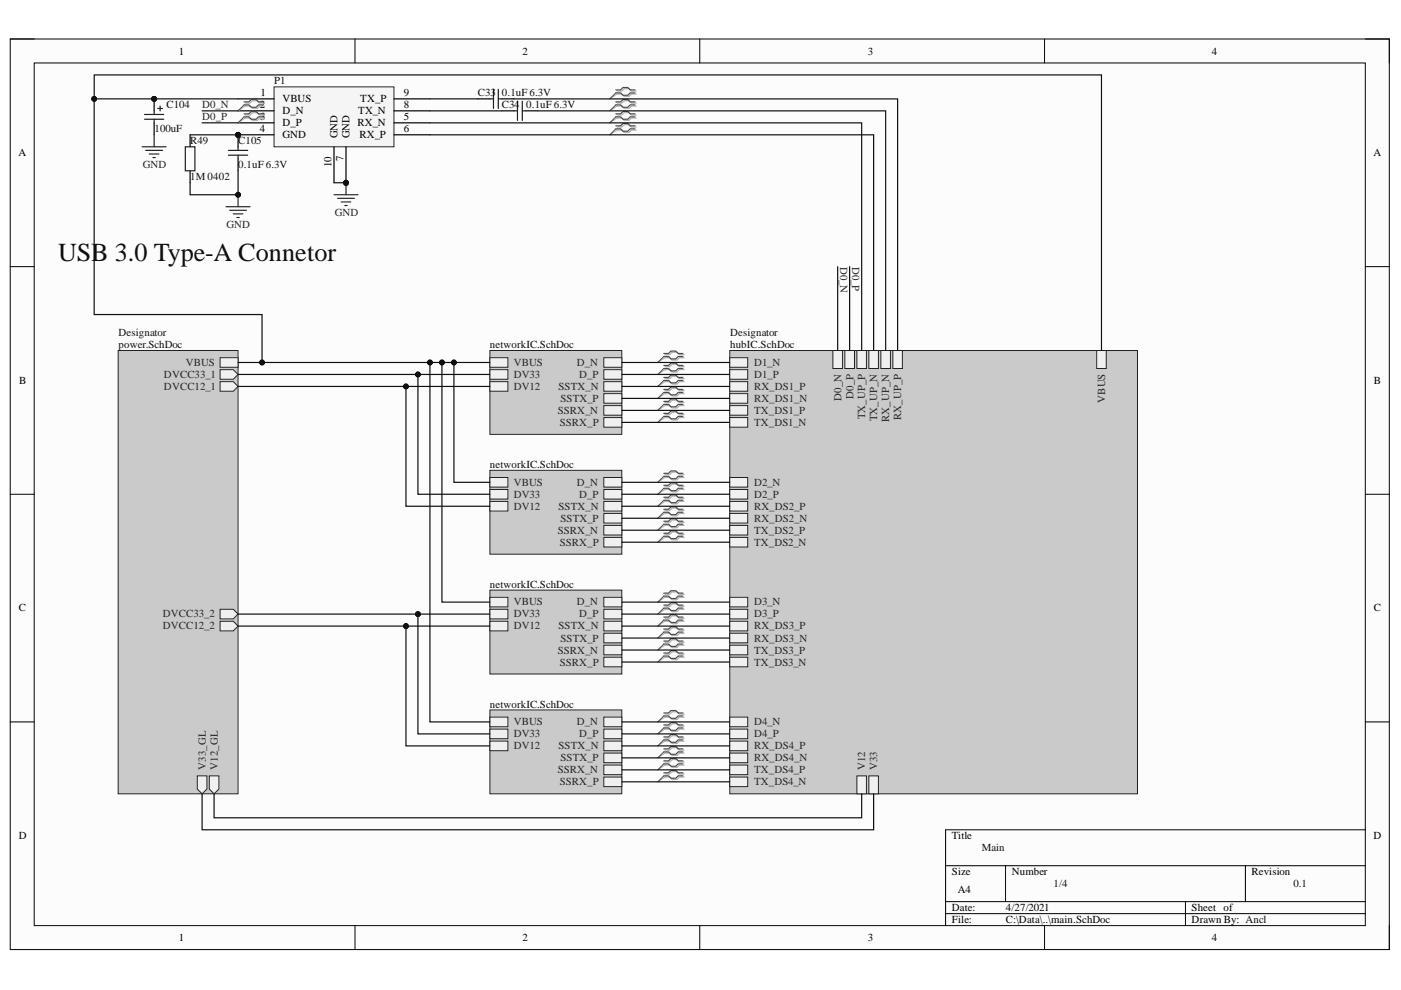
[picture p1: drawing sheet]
<svg xmlns="http://www.w3.org/2000/svg" width="297mm" height="210mm" viewBox="0 0 297 210" stroke-linecap="round" stroke-linejoin="round" font-family="sans-serif">
<defs><g id="words">
<text font-size="5.5" fill="#0e0e0e" x="12.3" y="55.3">USB 3.0 Type-A Connetor</text>
<g font-size="2.3">
<text x="37.9" y="11.6">1</text>
<text x="110.8" y="11.6">2</text>
<text x="184" y="11.6">3</text>
<text x="257" y="11.6">4</text>
<text x="55.1" y="23">2</text>
<text x="55.2" y="20.5">1</text>
<text x="59.9" y="21.7">VBUS</text>
<text x="76.4" y="21.7">TX_P</text>
<text x="85.6" y="23">8</text>
<text x="85.6" y="20.5">9</text>
<text x="55.1" y="28.1">4</text>
<text x="55.1" y="25.5">3</text>
<text x="59.9" y="24.3">D_N</text>
<text x="59.9" y="26.8">D_P</text>
<text x="59.9" y="29.3">GND</text>
<text x="71.6" y="29.3" transform="rotate(-90 71.6 29.3)">GND</text>
<text x="74.1" y="29.3" transform="rotate(-90 74.1 29.3)">GND</text>
<text x="75.8" y="26.8">RX_N</text>
<text x="76" y="24.3">TX_N</text>
<text x="76.2" y="29.3">RX_P</text>
<text x="85.6" y="25.5">5</text>
<text x="85.6" y="28.1">6</text>
<text x="3.9" y="33.1">A</text>
<text x="70.3" y="35.4" transform="rotate(-90 70.3 35.4)">10</text>
<text x="72.8" y="34.2" transform="rotate(-90 72.8 34.2)">7</text>
<text x="291.2" y="33.1">A</text>
<text x="4.1" y="81.4">B</text>
<text x="291.3" y="81.4">B</text>
<text x="4" y="129.6">C</text>
<text x="291.3" y="129.6">C</text>
<text x="4" y="177.9">D</text>
<text x="201.8" y="177.9">Title</text>
<text x="291.2" y="177.9">D</text>
<text x="201.8" y="185.6">Size</text>
<text x="214.5" y="185.6">Number</text>
<text x="265.3" y="185.6">Revision</text>
<text x="203.1" y="189.4">A4</text>
<text x="201.8" y="193.2">Date:</text>
<text x="201.8" y="195.7">File:</text>
<text x="213.2" y="193.2">4/27/2021</text>
<text x="213.2" y="195.7">C:\Data\..\main.SchDoc</text>
<text x="252.7" y="193.2">Sheet of</text>
<text x="252.7" y="195.7">Drawn By: Ancl</text>
<text x="37.9" y="199.5">1</text>
<text x="110.8" y="199.5">2</text>
<text x="184" y="199.5">3</text>
<text x="257" y="199.5">4</text>
</g>
<g font-size="2.3" fill="#0e0e0e">
<text x="58.1" y="17.9">P1</text>
<text x="35.3" y="23">C104</text>
<text x="101.3" y="20.5">C33</text>
<text x="106.4" y="20.5">0.1uF 6.3V</text>
<text x="106.4" y="23">C34</text>
<text x="111.6" y="23">0.1uF 6.3V</text>
<text x="32.7" y="28.1">100uF</text>
<text x="40.3" y="30.6">R49</text>
<text x="50.5" y="30.6">C105</text>
<text x="50.5" y="35.7">0.1uF 6.3V</text>
<text x="40.3" y="38.2">1M 0402</text>
<text x="25.1" y="71.2">Designator</text>
<text x="154.8" y="71.2">Designator</text>
<text x="25.1" y="73.8">power.SchDoc</text>
<text x="103.9" y="73.8">networkIC.SchDoc</text>
<text x="154.8" y="73.8">hubIC.SchDoc</text>
<text x="103.9" y="99.2">networkIC.SchDoc</text>
<text x="103.9" y="124.6">networkIC.SchDoc</text>
<text x="103.9" y="150">networkIC.SchDoc</text>
<text x="208.2" y="180.5">Main</text>
<text x="223.4" y="188.1">1/4</text>
<text x="274.2" y="188.1">0.1</text>
</g>
<g font-size="2.3" fill="#262626">
<text x="42.9" y="23">D0_N</text>
<text x="42.9" y="25.5">D0_P</text>
<text x="30.3" y="35.7">GND</text>
<text x="71" y="45.8">GND</text>
<text x="48" y="48.3">GND</text>
<text x="178.1" y="56.5" transform="rotate(90 178.1 56.5)">D0_N</text>
<text x="180.7" y="56.5" transform="rotate(90 180.7 56.5)">D0_P</text>
<text x="39.4" y="77.6">VBUS</text>
<text x="108.9" y="77.6">VBUS</text>
<text x="122.3" y="77.6">D_N</text>
<text x="159.9" y="77.6">D1_N</text>
<text x="34.8" y="82.7">DVCC12_1</text>
<text x="34.8" y="80.1">DVCC33_1</text>
<text x="108.9" y="80.1">DV33</text>
<text x="108.9" y="82.7">DV12</text>
<text x="118.4" y="82.7">SSTX_N</text>
<text x="122.8" y="80.1">D_P</text>
<text x="159.9" y="80.1">D1_P</text>
<text x="159.9" y="82.7">RX_DS1_P</text>
<text x="118.2" y="87.7">SSRX_N</text>
<text x="118.8" y="85.2">SSTX_P</text>
<text x="159.9" y="87.7">TX_DS1_P</text>
<text x="159.9" y="85.2">RX_DS1_N</text>
<text x="178.4" y="84.9" transform="rotate(-90 178.4 84.9)">D0_N</text>
<text x="180.9" y="84.5" transform="rotate(-90 180.9 84.5)">D0_P</text>
<text x="183.5" y="88.9" transform="rotate(-90 183.5 88.9)">TX_UP_P</text>
<text x="186" y="89.3" transform="rotate(-90 186 89.3)">TX_UP_N</text>
<text x="188.5" y="89.4" transform="rotate(-90 188.5 89.4)">RX_UP_N</text>
<text x="191.1" y="89" transform="rotate(-90 191.1 89)">RX_UP_P</text>
<text x="234.3" y="85.4" transform="rotate(-90 234.3 85.4)">VBUS</text>
<text x="118.7" y="90.3">SSRX_P</text>
<text x="159.9" y="90.3">TX_DS1_N</text>
<text x="108.9" y="103">VBUS</text>
<text x="108.9" y="105.6">DV33</text>
<text x="122.3" y="103">D_N</text>
<text x="122.8" y="105.6">D_P</text>
<text x="159.9" y="103">D2_N</text>
<text x="159.9" y="105.6">D2_P</text>
<text x="108.9" y="108.1">DV12</text>
<text x="118.2" y="113.2">SSRX_N</text>
<text x="118.4" y="108.1">SSTX_N</text>
<text x="118.8" y="110.6">SSTX_P</text>
<text x="159.9" y="113.2">TX_DS2_P</text>
<text x="159.9" y="110.6">RX_DS2_N</text>
<text x="159.9" y="108.1">RX_DS2_P</text>
<text x="118.7" y="115.7">SSRX_P</text>
<text x="159.9" y="115.7">TX_DS2_N</text>
<text x="34.5" y="130.9">DVCC33_2</text>
<text x="108.9" y="128.4">VBUS</text>
<text x="108.9" y="130.9">DV33</text>
<text x="122.3" y="128.4">D_N</text>
<text x="122.8" y="130.9">D_P</text>
<text x="159.9" y="128.4">D3_N</text>
<text x="159.9" y="130.9">D3_P</text>
<text x="34.5" y="133.4">DVCC12_2</text>
<text x="108.9" y="133.4">DV12</text>
<text x="118.4" y="133.4">SSTX_N</text>
<text x="118.8" y="136.1">SSTX_P</text>
<text x="159.9" y="136.1">RX_DS3_N</text>
<text x="159.9" y="133.4">RX_DS3_P</text>
<text x="118.2" y="138.6">SSRX_N</text>
<text x="118.7" y="141.1">SSRX_P</text>
<text x="159.9" y="141.1">TX_DS3_N</text>
<text x="159.9" y="138.6">TX_DS3_P</text>
<text x="108.9" y="153.8">VBUS</text>
<text x="122.3" y="153.8">D_N</text>
<text x="159.9" y="153.8">D4_N</text>
<text x="108.9" y="156.4">DV33</text>
<text x="108.9" y="158.9">DV12</text>
<text x="118.4" y="158.9">SSTX_N</text>
<text x="118.8" y="161.4">SSTX_P</text>
<text x="122.8" y="156.4">D_P</text>
<text x="159.9" y="156.4">D4_P</text>
<text x="159.9" y="161.4">RX_DS4_N</text>
<text x="159.9" y="158.9">RX_DS4_P</text>
<text x="43.6" y="163.2" transform="rotate(-90 43.6 163.2)">V33_GL</text>
<text x="46.2" y="163.2" transform="rotate(-90 46.2 163.2)">V12_GL</text>
<text x="118.2" y="164">SSRX_N</text>
<text x="118.7" y="166.5">SSRX_P</text>
<text x="159.9" y="166.5">TX_DS4_N</text>
<text x="159.9" y="164">TX_DS4_P</text>
<text x="183.5" y="163.2" transform="rotate(-90 183.5 163.2)">V12</text>
<text x="186" y="163.2" transform="rotate(-90 186 163.2)">V33</text>
</g>
</g></defs>
<path d="M2.2 8.3h292.4v193h-292.4z" fill-rule="evenodd" fill="#fcfcfc"/>
<path d="M2.2 8.3h292.4v193h-292.4z" fill="none" stroke="#000" stroke-width=".21"/>
<path d="M7.3 13.4h282.2v182.9h-282.2z" fill-rule="evenodd" fill="#fcfcfc"/>
<g fill="none" stroke="#000" stroke-width=".21">
<path d="M2.2 8.3h5.1M7.3 13.4h282.2v182.9h-282.2zM75.3 8.3v5M148.4 8.3v5M221.5 8.3v5.1M289.5 8.3h5.1v5.1M2.2 56.5h5.1M289.5 56.5h5.1M2.2 104.8h5.1M289.5 104.8h5.1M2.2 153.1h5.1M289.5 153.1h5.1"/>
<path d="M289.5 175.9h-89v20.4M75.3 196.3v5M148.4 196.3v5M200.5 183.6h89M200.5 191.2h89M200.5 193.7h89M213.2 183.6v7.6M221.5 196.3v5M251.3 191.2v5.1M264 183.6v7.6M294.6 196.3v5"/>
</g>
<path d="M154.7 74.3h86.5v94h-86.5z" fill-rule="evenodd" fill="#cacaca"/>
<path d="M154.7 74.3h86.5v94h-86.5z" fill="none" stroke="#262626" stroke-width=".21"/>
<path d="M181.7 164.5h2v3.8h-2z" fill-rule="evenodd" fill="#f0f0f0"/>
<path d="M181.7 164.5h2v3.8h-2z" fill="none" stroke="#262626" stroke-width=".21"/>
<path d="M186.8 74.3h2v3.8h-2z" fill-rule="evenodd" fill="#f0f0f0"/>
<path d="M186.8 74.3h2v3.8h-2z" fill="none" stroke="#262626" stroke-width=".21"/>
<path d="M184.2 164.5h2v3.8h-2z" fill-rule="evenodd" fill="#f0f0f0"/>
<path d="M184.2 164.5h2v3.8h-2z" fill="none" stroke="#262626" stroke-width=".21"/>
<path d="M189.3 74.3h2v3.8h-2z" fill-rule="evenodd" fill="#f0f0f0"/>
<path d="M189.3 74.3h2v3.8h-2z" fill="none" stroke="#262626" stroke-width=".21"/>
<path d="M181.7 74.3h2v3.8h-2z" fill-rule="evenodd" fill="#f0f0f0"/>
<path d="M181.7 74.3h2v3.8h-2z" fill="none" stroke="#262626" stroke-width=".21"/>
<path d="M232.5 74.3h2v3.8h-2z" fill-rule="evenodd" fill="#f0f0f0"/>
<path d="M232.5 74.3h2v3.8h-2z" fill="none" stroke="#262626" stroke-width=".21"/>
<path d="M176.6 74.3h2v3.8h-2z" fill-rule="evenodd" fill="#f0f0f0"/>
<path d="M176.6 74.3h2v3.8h-2z" fill="none" stroke="#262626" stroke-width=".21"/>
<path d="M179.1 74.3h2.1v3.8h-2.1z" fill-rule="evenodd" fill="#f0f0f0"/>
<path d="M179.1 74.3h2.1v3.8h-2.1z" fill="none" stroke="#262626" stroke-width=".21"/>
<path d="M154.7 154.6h3.8v2h-3.8z" fill-rule="evenodd" fill="#f0f0f0"/>
<path d="M154.7 154.6h3.8v2h-3.8z" fill="none" stroke="#262626" stroke-width=".21"/>
<path d="M154.7 164.8h3.8v2h-3.8z" fill-rule="evenodd" fill="#f0f0f0"/>
<path d="M154.7 164.8h3.8v2h-3.8z" fill="none" stroke="#262626" stroke-width=".21"/>
<path d="M154.7 159.7h3.8v2h-3.8z" fill-rule="evenodd" fill="#f0f0f0"/>
<path d="M154.7 159.7h3.8v2h-3.8z" fill="none" stroke="#262626" stroke-width=".21"/>
<path d="M154.7 162.2h3.8v2h-3.8z" fill-rule="evenodd" fill="#f0f0f0"/>
<path d="M154.7 162.2h3.8v2h-3.8z" fill="none" stroke="#262626" stroke-width=".21"/>
<path d="M154.7 157.1h3.8v2.1h-3.8z" fill-rule="evenodd" fill="#f0f0f0"/>
<path d="M154.7 157.1h3.8v2.1h-3.8z" fill="none" stroke="#262626" stroke-width=".21"/>
<path d="M154.7 152.1h3.8v2h-3.8z" fill-rule="evenodd" fill="#f0f0f0"/>
<path d="M154.7 152.1h3.8v2h-3.8z" fill="none" stroke="#262626" stroke-width=".21"/>
<path d="M154.7 75.8h3.8v2.1h-3.8z" fill-rule="evenodd" fill="#f0f0f0"/>
<path d="M154.7 75.8h3.8v2.1h-3.8z" fill="none" stroke="#262626" stroke-width=".21"/>
<path d="M154.7 86h3.8v2h-3.8z" fill-rule="evenodd" fill="#f0f0f0"/>
<path d="M154.7 86h3.8v2h-3.8z" fill="none" stroke="#262626" stroke-width=".21"/>
<path d="M154.7 78.4h3.8v2h-3.8z" fill-rule="evenodd" fill="#f0f0f0"/>
<path d="M154.7 78.4h3.8v2h-3.8z" fill="none" stroke="#262626" stroke-width=".21"/>
<path d="M154.7 80.9h3.8v2h-3.8z" fill-rule="evenodd" fill="#f0f0f0"/>
<path d="M154.7 80.9h3.8v2h-3.8z" fill="none" stroke="#262626" stroke-width=".21"/>
<path d="M154.7 83.5h3.8v2h-3.8z" fill-rule="evenodd" fill="#f0f0f0"/>
<path d="M154.7 83.5h3.8v2h-3.8z" fill="none" stroke="#262626" stroke-width=".21"/>
<path d="M184.2 74.3h2v3.8h-2z" fill-rule="evenodd" fill="#f0f0f0"/>
<path d="M184.2 74.3h2v3.8h-2z" fill="none" stroke="#262626" stroke-width=".21"/>
<path d="M154.7 88.5h3.8v2.1h-3.8z" fill-rule="evenodd" fill="#f0f0f0"/>
<path d="M154.7 88.5h3.8v2.1h-3.8z" fill="none" stroke="#262626" stroke-width=".21"/>
<path d="M154.7 111.4h3.8v2h-3.8z" fill-rule="evenodd" fill="#f0f0f0"/>
<path d="M154.7 111.4h3.8v2h-3.8z" fill="none" stroke="#262626" stroke-width=".21"/>
<path d="M154.7 108.9h3.8v2h-3.8z" fill-rule="evenodd" fill="#f0f0f0"/>
<path d="M154.7 108.9h3.8v2h-3.8z" fill="none" stroke="#262626" stroke-width=".21"/>
<path d="M154.7 101.2h3.8v2.1h-3.8z" fill-rule="evenodd" fill="#f0f0f0"/>
<path d="M154.7 101.2h3.8v2.1h-3.8z" fill="none" stroke="#262626" stroke-width=".21"/>
<path d="M154.7 103.8h3.8v2h-3.8z" fill-rule="evenodd" fill="#f0f0f0"/>
<path d="M154.7 103.8h3.8v2h-3.8z" fill="none" stroke="#262626" stroke-width=".21"/>
<path d="M154.7 126.6h3.8v2.1h-3.8z" fill-rule="evenodd" fill="#f0f0f0"/>
<path d="M154.7 126.6h3.8v2.1h-3.8z" fill="none" stroke="#262626" stroke-width=".21"/>
<path d="M154.7 129.2h3.8v2h-3.8z" fill-rule="evenodd" fill="#f0f0f0"/>
<path d="M154.7 129.2h3.8v2h-3.8z" fill="none" stroke="#262626" stroke-width=".21"/>
<path d="M154.7 139.3h3.8v2.1h-3.8z" fill-rule="evenodd" fill="#f0f0f0"/>
<path d="M154.7 139.3h3.8v2.1h-3.8z" fill="none" stroke="#262626" stroke-width=".21"/>
<path d="M154.7 136.8h3.8v2h-3.8z" fill-rule="evenodd" fill="#f0f0f0"/>
<path d="M154.7 136.8h3.8v2h-3.8z" fill="none" stroke="#262626" stroke-width=".21"/>
<path d="M154.7 134.3h3.8v2h-3.8z" fill-rule="evenodd" fill="#f0f0f0"/>
<path d="M154.7 134.3h3.8v2h-3.8z" fill="none" stroke="#262626" stroke-width=".21"/>
<path d="M154.7 131.7h3.8v2.1h-3.8z" fill-rule="evenodd" fill="#f0f0f0"/>
<path d="M154.7 131.7h3.8v2.1h-3.8z" fill="none" stroke="#262626" stroke-width=".21"/>
<path d="M154.7 113.9h3.8v2.1h-3.8z" fill-rule="evenodd" fill="#f0f0f0"/>
<path d="M154.7 113.9h3.8v2.1h-3.8z" fill="none" stroke="#262626" stroke-width=".21"/>
<path d="M154.7 106.3h3.8v2.1h-3.8z" fill-rule="evenodd" fill="#f0f0f0"/>
<path d="M154.7 106.3h3.8v2.1h-3.8z" fill="none" stroke="#262626" stroke-width=".21"/>
<path d="M103.9 74.3h27.9v17.8h-27.9z" fill-rule="evenodd" fill="#cacaca"/>
<path d="M103.9 74.3h27.9v17.8h-27.9z" fill="none" stroke="#262626" stroke-width=".21"/>
<path d="M128 86h3.8v2h-3.8z" fill-rule="evenodd" fill="#f0f0f0"/>
<path d="M128 86h3.8v2h-3.8z" fill="none" stroke="#262626" stroke-width=".21"/>
<path d="M128 88.5h3.8v2.1h-3.8z" fill-rule="evenodd" fill="#f0f0f0"/>
<path d="M128 88.5h3.8v2.1h-3.8z" fill="none" stroke="#262626" stroke-width=".21"/>
<path d="M128 75.8h3.8v2.1h-3.8z" fill-rule="evenodd" fill="#f0f0f0"/>
<path d="M128 75.8h3.8v2.1h-3.8z" fill="none" stroke="#262626" stroke-width=".21"/>
<path d="M128 78.4h3.8v2h-3.8z" fill-rule="evenodd" fill="#f0f0f0"/>
<path d="M128 78.4h3.8v2h-3.8z" fill="none" stroke="#262626" stroke-width=".21"/>
<path d="M103.9 75.8h3.8v2.1h-3.8z" fill-rule="evenodd" fill="#f0f0f0"/>
<path d="M103.9 75.8h3.8v2.1h-3.8z" fill="none" stroke="#262626" stroke-width=".21"/>
<path d="M128 83.5h3.8v2h-3.8z" fill-rule="evenodd" fill="#f0f0f0"/>
<path d="M128 83.5h3.8v2h-3.8z" fill="none" stroke="#262626" stroke-width=".21"/>
<path d="M128 80.9h3.8v2h-3.8z" fill-rule="evenodd" fill="#f0f0f0"/>
<path d="M128 80.9h3.8v2h-3.8z" fill="none" stroke="#262626" stroke-width=".21"/>
<path d="M103.9 78.4h3.8v2h-3.8z" fill-rule="evenodd" fill="#f0f0f0"/>
<path d="M103.9 78.4h3.8v2h-3.8z" fill="none" stroke="#262626" stroke-width=".21"/>
<path d="M103.9 80.9h3.8v2h-3.8z" fill-rule="evenodd" fill="#f0f0f0"/>
<path d="M103.9 80.9h3.8v2h-3.8z" fill="none" stroke="#262626" stroke-width=".21"/>
<path d="M103.9 99.7h27.9v17.8h-27.9z" fill-rule="evenodd" fill="#cacaca"/>
<path d="M103.9 99.7h27.9v17.8h-27.9z" fill="none" stroke="#262626" stroke-width=".21"/>
<path d="M128 111.4h3.8v2h-3.8z" fill-rule="evenodd" fill="#f0f0f0"/>
<path d="M128 111.4h3.8v2h-3.8z" fill="none" stroke="#262626" stroke-width=".21"/>
<path d="M128 113.9h3.8v2.1h-3.8z" fill-rule="evenodd" fill="#f0f0f0"/>
<path d="M128 113.9h3.8v2.1h-3.8z" fill="none" stroke="#262626" stroke-width=".21"/>
<path d="M128 101.2h3.8v2.1h-3.8z" fill-rule="evenodd" fill="#f0f0f0"/>
<path d="M128 101.2h3.8v2.1h-3.8z" fill="none" stroke="#262626" stroke-width=".21"/>
<path d="M128 103.8h3.8v2h-3.8z" fill-rule="evenodd" fill="#f0f0f0"/>
<path d="M128 103.8h3.8v2h-3.8z" fill="none" stroke="#262626" stroke-width=".21"/>
<path d="M103.9 101.2h3.8v2.1h-3.8z" fill-rule="evenodd" fill="#f0f0f0"/>
<path d="M103.9 101.2h3.8v2.1h-3.8z" fill="none" stroke="#262626" stroke-width=".21"/>
<path d="M128 108.9h3.8v2h-3.8z" fill-rule="evenodd" fill="#f0f0f0"/>
<path d="M128 108.9h3.8v2h-3.8z" fill="none" stroke="#262626" stroke-width=".21"/>
<path d="M128 106.3h3.8v2.1h-3.8z" fill-rule="evenodd" fill="#f0f0f0"/>
<path d="M128 106.3h3.8v2.1h-3.8z" fill="none" stroke="#262626" stroke-width=".21"/>
<path d="M103.9 103.8h3.8v2h-3.8z" fill-rule="evenodd" fill="#f0f0f0"/>
<path d="M103.9 103.8h3.8v2h-3.8z" fill="none" stroke="#262626" stroke-width=".21"/>
<path d="M103.9 106.3h3.8v2.1h-3.8z" fill-rule="evenodd" fill="#f0f0f0"/>
<path d="M103.9 106.3h3.8v2.1h-3.8z" fill="none" stroke="#262626" stroke-width=".21"/>
<path d="M103.9 125.1h27.9v17.8h-27.9z" fill-rule="evenodd" fill="#cacaca"/>
<path d="M103.9 125.1h27.9v17.8h-27.9z" fill="none" stroke="#262626" stroke-width=".21"/>
<path d="M128 136.8h3.8v2h-3.8z" fill-rule="evenodd" fill="#f0f0f0"/>
<path d="M128 136.8h3.8v2h-3.8z" fill="none" stroke="#262626" stroke-width=".21"/>
<path d="M128 139.3h3.8v2.1h-3.8z" fill-rule="evenodd" fill="#f0f0f0"/>
<path d="M128 139.3h3.8v2.1h-3.8z" fill="none" stroke="#262626" stroke-width=".21"/>
<path d="M128 126.6h3.8v2.1h-3.8z" fill-rule="evenodd" fill="#f0f0f0"/>
<path d="M128 126.6h3.8v2.1h-3.8z" fill="none" stroke="#262626" stroke-width=".21"/>
<path d="M128 129.2h3.8v2h-3.8z" fill-rule="evenodd" fill="#f0f0f0"/>
<path d="M128 129.2h3.8v2h-3.8z" fill="none" stroke="#262626" stroke-width=".21"/>
<path d="M103.9 126.6h3.8v2.1h-3.8z" fill-rule="evenodd" fill="#f0f0f0"/>
<path d="M103.9 126.6h3.8v2.1h-3.8z" fill="none" stroke="#262626" stroke-width=".21"/>
<path d="M128 134.3h3.8v2h-3.8z" fill-rule="evenodd" fill="#f0f0f0"/>
<path d="M128 134.3h3.8v2h-3.8z" fill="none" stroke="#262626" stroke-width=".21"/>
<path d="M128 131.7h3.8v2.1h-3.8z" fill-rule="evenodd" fill="#f0f0f0"/>
<path d="M128 131.7h3.8v2.1h-3.8z" fill="none" stroke="#262626" stroke-width=".21"/>
<path d="M103.9 129.2h3.8v2h-3.8z" fill-rule="evenodd" fill="#f0f0f0"/>
<path d="M103.9 129.2h3.8v2h-3.8z" fill="none" stroke="#262626" stroke-width=".21"/>
<path d="M103.9 131.7h3.8v2.1h-3.8z" fill-rule="evenodd" fill="#f0f0f0"/>
<path d="M103.9 131.7h3.8v2.1h-3.8z" fill="none" stroke="#262626" stroke-width=".21"/>
<path d="M103.9 150.5h27.9v17.8h-27.9z" fill-rule="evenodd" fill="#cacaca"/>
<path d="M103.9 150.5h27.9v17.8h-27.9z" fill="none" stroke="#262626" stroke-width=".21"/>
<path d="M128 162.2h3.8v2h-3.8z" fill-rule="evenodd" fill="#f0f0f0"/>
<path d="M128 162.2h3.8v2h-3.8z" fill="none" stroke="#262626" stroke-width=".21"/>
<path d="M128 164.8h3.8v2h-3.8z" fill-rule="evenodd" fill="#f0f0f0"/>
<path d="M128 164.8h3.8v2h-3.8z" fill="none" stroke="#262626" stroke-width=".21"/>
<path d="M128 152.1h3.8v2h-3.8z" fill-rule="evenodd" fill="#f0f0f0"/>
<path d="M128 152.1h3.8v2h-3.8z" fill="none" stroke="#262626" stroke-width=".21"/>
<path d="M128 154.6h3.8v2h-3.8z" fill-rule="evenodd" fill="#f0f0f0"/>
<path d="M128 154.6h3.8v2h-3.8z" fill="none" stroke="#262626" stroke-width=".21"/>
<path d="M103.9 152.1h3.8v2h-3.8z" fill-rule="evenodd" fill="#f0f0f0"/>
<path d="M103.9 152.1h3.8v2h-3.8z" fill="none" stroke="#262626" stroke-width=".21"/>
<path d="M128 159.7h3.8v2h-3.8z" fill-rule="evenodd" fill="#f0f0f0"/>
<path d="M128 159.7h3.8v2h-3.8z" fill="none" stroke="#262626" stroke-width=".21"/>
<path d="M128 157.1h3.8v2.1h-3.8z" fill-rule="evenodd" fill="#f0f0f0"/>
<path d="M128 157.1h3.8v2.1h-3.8z" fill="none" stroke="#262626" stroke-width=".21"/>
<path d="M103.9 154.6h3.8v2h-3.8z" fill-rule="evenodd" fill="#f0f0f0"/>
<path d="M103.9 154.6h3.8v2h-3.8z" fill="none" stroke="#262626" stroke-width=".21"/>
<path d="M103.9 157.1h3.8v2.1h-3.8z" fill-rule="evenodd" fill="#f0f0f0"/>
<path d="M103.9 157.1h3.8v2.1h-3.8z" fill="none" stroke="#262626" stroke-width=".21"/>
<path d="M25.1 74.3h25.4v94h-25.4z" fill-rule="evenodd" fill="#cacaca"/>
<path d="M25.1 74.3h25.4v94h-25.4z" fill="none" stroke="#262626" stroke-width=".21"/>
<path d="M46.7 80.9h2.8l1 1-1 1h-2.8z" fill-rule="evenodd" fill="#f0f0f0"/>
<path d="M46.7 80.9h2.8l1 1-1 1h-2.8z" fill="none" stroke="#262626" stroke-width=".21"/>
<path d="M46.7 78.4h2.8l1 1-1 1h-2.8z" fill-rule="evenodd" fill="#f0f0f0"/>
<path d="M46.7 78.4h2.8l1 1-1 1h-2.8z" fill="none" stroke="#262626" stroke-width=".21"/>
<path d="M46.7 131.7h2.8l1 1-1 1.1h-2.8z" fill-rule="evenodd" fill="#f0f0f0"/>
<path d="M46.7 131.7h2.8l1 1-1 1.1h-2.8z" fill="none" stroke="#262626" stroke-width=".21"/>
<path d="M46.7 129.2h2.8l1 1-1 1h-2.8z" fill-rule="evenodd" fill="#f0f0f0"/>
<path d="M46.7 129.2h2.8l1 1-1 1h-2.8z" fill="none" stroke="#262626" stroke-width=".21"/>
<path d="M44.4 164.5h2v2.8l-1 1-1-1z" fill-rule="evenodd" fill="#f0f0f0"/>
<path d="M44.4 164.5h2v2.8l-1 1-1-1z" fill="none" stroke="#262626" stroke-width=".21"/>
<path d="M41.8 164.5h2.1v2.8l-1.1 1-1-1z" fill-rule="evenodd" fill="#f0f0f0"/>
<path d="M41.8 164.5h2.1v2.8l-1.1 1-1-1z" fill="none" stroke="#262626" stroke-width=".21"/>
<path d="M46.7 75.8h3.8v2.1h-3.8z" fill-rule="evenodd" fill="#f0f0f0"/>
<path d="M46.7 75.8h3.8v2.1h-3.8z" fill="none" stroke="#262626" stroke-width=".21"/>
<path d="M73.4 38.7v2.6M70.8 41.3h5.1M71.6 42h3.5M72.3 42.8h2.1M73.1 43.6h.5" fill="none" stroke="#262626" stroke-width=".25"/>
<circle cx="73.4" cy="38.7" r=".51" fill="#0e0e0e"/>
<circle cx="73.4" cy="38.7" r=".51" fill="none" stroke="#0e0e0e" stroke-width=".21"/>
<path d="M47.9 43.8h5.1M48.7 44.6h3.6M49.5 45.4h2M50.2 46.1h.5M50.5 41.3v2.5" fill="none" stroke="#262626" stroke-width=".25"/>
<circle cx="50.5" cy="41.3" r=".51" fill="#0e0e0e"/>
<circle cx="50.5" cy="41.3" r=".51" fill="none" stroke="#0e0e0e" stroke-width=".21"/>
<path d="M101.3 21h2.6M106.4 21h2.6M106.4 23.5h2.6M111.5 23.5h2.5" fill="none" stroke="#000" stroke-width=".25"/>
<path d="M104.6 18.9v4.1M105.6 18.9v4.1M103.9 21h.7M105.6 21h.8M109 23.5h.7M109.7 21.5v4M110.7 21.5v4M110.7 23.5h.8" fill="none" stroke="#1c1c1c" stroke-width=".25"/>
<circle cx="32.7" cy="21" r=".51" fill="#0e0e0e"/>
<circle cx="32.7" cy="21" r=".51" fill="none" stroke="#0e0e0e" stroke-width=".21"/>
<path d="M32.7 21v2.5" fill="none" stroke="#000" stroke-width=".25"/>
<circle cx="32.7" cy="21" r=".51" fill="#0e0e0e"/>
<circle cx="32.7" cy="21" r=".51" fill="none" stroke="#0e0e0e" stroke-width=".21"/>
<path d="M32.7 26v2.6" fill="none" stroke="#000" stroke-width=".25"/>
<path d="M30.6 24.3h4.1M30.6 25.3h4.1M32.7 23.5v.8M32.7 25.3v.7M33.4 23h1.1M33.9 22.5v1" fill="none" stroke="#1c1c1c" stroke-width=".25"/>
<path d="M30.1 31.1h5.1M30.9 31.9h3.6M31.7 32.7h2M32.4 33.4h.5M32.7 28.6v2.5" fill="none" stroke="#262626" stroke-width=".25"/>
<circle cx="50.5" cy="28.6" r=".51" fill="#0e0e0e"/>
<circle cx="50.5" cy="28.6" r=".51" fill="none" stroke="#0e0e0e" stroke-width=".21"/>
<path d="M50.5 28.6v2.5" fill="none" stroke="#000" stroke-width=".25"/>
<circle cx="50.5" cy="28.6" r=".51" fill="#0e0e0e"/>
<circle cx="50.5" cy="28.6" r=".51" fill="none" stroke="#0e0e0e" stroke-width=".21"/>
<path d="M40.3 28.6v2.5M40.3 36.2v2.5M50.5 33.7v2.5" fill="none" stroke="#000" stroke-width=".25"/>
<path d="M39.3 31.1h2v5.1h-2zM48.4 32.9h4.1M48.4 31.9h4.1M50.5 31.1v.8M50.5 32.9v.8" fill="none" stroke="#1c1c1c" stroke-width=".25"/>
<g fill="none" stroke="#aeaeae" stroke-width=".25">
<path d="M141 100.6h1l.5-.5h1l.5 .5h1.1M141 101.2h1l.5 .5h1l.5-.5h1.1M141 103.1h1l.5-.5h1l.5 .5h1.1M141 103.8h1l.5 .5h1l.5-.5h1.1M141 105.7h1l.5-.5h1l.5 .5h1.1M141 106.3h1l.5 .5h1l.5-.5h1.1M141 108.2h1l.5-.5h1l.5 .5h1.1M141 108.9h1l.5 .5h1l.5-.5h1.1M141 110.8h1l.5-.5h1l.5 .5h1.1M141 111.4h1l.5 .5h1l.5-.5h1.1M141 113.3h1l.5-.5h1l.5 .5h1.1M141 113.9h1l.5 .6h1l.5-.6h1.1"/>
<path d="M141 126h1l.5-.5h1l.5 .5h1.1M141 126.6h1l.5 .6h1l.5-.6h1.1M141 128.5h1l.5-.5h1l.5 .5h1.1M141 129.2h1l.5 .5h1l.5-.5h1.1M141 131.1h1l.5-.5h1l.5 .5h1.1M141 131.7h1l.5 .5h1l.5-.5h1.1M141 133.6h1l.5-.5h1l.5 .5h1.1M141 134.3h1l.5 .5h1l.5-.5h1.1M141 136.2h1l.5-.5h1l.5 .5h1.1M141 136.8h1l.5 .5h1l.5-.5h1.1M141 138.7h1l.5-.5h1l.5 .5h1.1M141 139.3h1l.5 .6h1l.5-.6h1.1"/>
<path d="M141 151.4h1l.5-.5h1l.5 .5h1.1M141 152.1h1l.5 .5h1l.5-.5h1.1M141 154h1l.5-.6h1l.5 .6h1.1M141 154.6h1l.5 .5h1l.5-.5h1.1M141 156.5h1l.5-.5h1l.5 .5h1.1M141 157.1h1l.5 .5h1l.5-.5h1.1M141 159h1l.5-.5h1l.5 .5h1.1M141 159.7h1l.5 .5h1l.5-.5h1.1M141 161.6h1l.5-.5h1l.5 .5h1.1M141 162.2h1l.5 .5h1l.5-.5h1.1M141 164.1h1l.5-.5h1l.5 .5h1.1M141 164.8h1l.5 .5h1l.5-.5h1.1"/>
</g>
<g fill="none" stroke="#aeaeae" stroke-width=".21">
<path d="M141 101.2l-1.5 1.1M141 103.8l-1.5 1M141 106.3l-1.5 1M141 108.9l-1.5 1M141 111.4l-1.5 1M141 113.9l-1.5 1.1M141 126.6l-1.5 1.1M141 129.2l-1.5 1M141 131.7l-1.5 1M141 134.3l-1.5 1M141 136.8l-1.5 1M141 139.3l-1.5 1.1"/>
<path d="M141 152.1l-1.5 1M141 154.6l-1.5 1M141 157.1l-1.5 1M141 159.7l-1.5 1M141 162.2l-1.5 1M141 164.8l-1.5 1"/>
</g>
<g fill="none" stroke="#4c4c4c" stroke-width=".25">
<path d="M140.7 100.4h1.1l.5-.6h1l.5 .6h1M140.7 101h1.1l.5 .5h1l.5-.5h1M140.7 102.9h1.1l.5-.5h1l.5 .5h1M140.7 103.5h1.1l.5 .5h1l.5-.5h1M140.7 105.4h1.1l.5-.5h1l.5 .5h1M140.7 106.1h1.1l.5 .5h1l.5-.5h1M140.7 108h1.1l.5-.5h1l.5 .5h1M140.7 108.6h1.1l.5 .5h1l.5-.5h1M140.7 110.5h1.1l.5-.5h1l.5 .5h1M140.7 111.2h1.1l.5 .5h1l.5-.5h1M140.7 113.1h1.1l.5-.6h1l.5 .6h1M140.7 113.7h1.1l.5 .5h1l.5-.5h1"/>
<path d="M140.7 125.8h1.1l.5-.6h1l.5 .6h1M140.7 126.4h1.1l.5 .5h1l.5-.5h1M140.7 128.3h1.1l.5-.5h1l.5 .5h1M140.7 128.9h1.1l.5 .5h1l.5-.5h1M140.7 130.8h1.1l.5-.5h1l.5 .5h1M140.7 131.5h1.1l.5 .5h1l.5-.5h1M140.7 133.4h1.1l.5-.5h1l.5 .5h1M140.7 134h1.1l.5 .5h1l.5-.5h1M140.7 135.9h1.1l.5-.5h1l.5 .5h1M140.7 136.6h1.1l.5 .5h1l.5-.5h1M140.7 138.5h1.1l.5-.5h1l.5 .5h1M140.7 139.1h1.1l.5 .5h1l.5-.5h1"/>
<path d="M140.7 151.2h1.1l.5-.5h1l.5 .5h1M140.7 151.8h1.1l.5 .5h1l.5-.5h1M140.7 153.7h1.1l.5-.5h1l.5 .5h1M140.7 154.3h1.1l.5 .5h1l.5-.5h1M140.7 156.2h1.1l.5-.5h1l.5 .5h1M140.7 156.9h1.1l.5 .5h1l.5-.5h1M140.7 158.8h1.1l.5-.5h1l.5 .5h1M140.7 159.4h1.1l.5 .5h1l.5-.5h1M140.7 161.3h1.1l.5-.5h1l.5 .5h1M140.7 162h1.1l.5 .5h1l.5-.5h1M140.7 163.9h1.1l.5-.5h1l.5 .5h1M140.7 164.5h1.1l.5 .5h1l.5-.5h1"/>
</g>
<g fill="none" stroke="#4c4c4c" stroke-width=".21">
<path d="M140.7 101l-1.2 1.3M140.7 103.5l-1.2 1.3M140.7 106.1l-1.2 1.2M140.7 108.6l-1.2 1.3M140.7 111.2l-1.2 1.2M140.7 113.7l-1.2 1.3M140.7 126.4l-1.2 1.3M140.7 128.9l-1.2 1.3M140.7 131.5l-1.2 1.2M140.7 134l-1.2 1.3M140.7 136.6l-1.2 1.2M140.7 139.1l-1.2 1.3"/>
<path d="M140.7 151.8l-1.2 1.3M140.7 154.3l-1.2 1.3M140.7 156.9l-1.2 1.2M140.7 159.4l-1.2 1.3M140.7 162l-1.2 1.2M140.7 164.5l-1.2 1.3"/>
</g>
<circle cx="50.5" cy="28.6" r=".51" fill="#0e0e0e"/>
<circle cx="50.5" cy="28.6" r=".51" fill="none" stroke="#0e0e0e" stroke-width=".21"/>
<circle cx="73.4" cy="38.7" r=".51" fill="#0e0e0e"/>
<circle cx="73.4" cy="38.7" r=".51" fill="none" stroke="#0e0e0e" stroke-width=".21"/>
<path d="M58.1 18.4h25.4v12.7h-25.4z" fill-rule="evenodd" fill="#f5f5f5"/>
<path d="M58.1 18.4h25.4v12.7h-25.4z" fill="none" stroke="#262626" stroke-width=".21"/>
<path d="M50.5 21h7.6M50.5 23.5h7.6M50.5 26h7.6M50.5 28.6h7.6" fill="none" stroke="#000" stroke-width=".25"/>
<circle cx="50.5" cy="28.6" r=".51" fill="#0e0e0e"/>
<circle cx="50.5" cy="28.6" r=".51" fill="none" stroke="#0e0e0e" stroke-width=".21"/>
<path d="M73.4 31.1v7.6M83.5 26h7.7M83.5 28.6h7.7" fill="none" stroke="#000" stroke-width=".25"/>
<circle cx="73.4" cy="38.7" r=".51" fill="#0e0e0e"/>
<circle cx="73.4" cy="38.7" r=".51" fill="none" stroke="#0e0e0e" stroke-width=".21"/>
<path d="M70.8 31.1v7.6M83.5 23.5h7.7M83.5 21h7.7" fill="none" stroke="#000" stroke-width=".25"/>
<g fill="none" stroke="#aeaeae" stroke-width=".25">
<path d="M130.8 19.3h1l.5-.5h1.1l.5 .5h1M130.8 19.9h1l.5 .6h1.1l.5-.6h1M52 21.9h1l.5-.6h1l.6 .6h1M52 22.5h1l.5 .5h1l.6-.5h1M52 24.4h1l.5-.5h1l.6 .5h1M52 25h1l.5 .5h1l.6-.5h1M130.8 21.9h1l.5-.6h1.1l.5 .6h1M130.8 22.5h1l.5 .5h1.1l.5-.5h1M130.8 24.4h1l.5-.5h1.1l.5 .5h1M130.8 25h1l.5 .5h1.1l.5-.5h1M130.8 26.9h1l.5-.5h1.1l.5 .5h1M130.8 27.6h1l.5 .5h1.1l.5-.5h1"/>
<path d="M141 75.2h1l.5-.5h1l.5 .5h1.1M141 75.8h1l.5 .5h1l.5-.5h1.1M141 77.7h1l.5-.5h1l.5 .5h1.1M141 78.4h1l.5 .5h1l.5-.5h1.1M141 80.3h1l.5-.5h1l.5 .5h1.1M141 80.9h1l.5 .5h1l.5-.5h1.1M141 82.8h1l.5-.5h1l.5 .5h1.1M141 83.5h1l.5 .5h1l.5-.5h1.1M141 85.4h1l.5-.5h1l.5 .5h1.1M141 86h1l.5 .5h1l.5-.5h1.1M141 87.9h1l.5-.5h1l.5 .5h1.1M141 88.5h1l.5 .5h1l.5-.5h1.1"/>
</g>
<path d="M130.8 19.9l-1.5 1.1M52 22.5l-1.5 1M52 25l-1.5 1M130.8 22.5l-1.5 1M130.8 25l-1.5 1M130.8 27.6l-1.5 1M141 75.8l-1.5 1.1M141 78.4l-1.5 1M141 80.9l-1.5 1M141 83.5l-1.5 1M141 86l-1.5 1M141 88.5l-1.5 1.1" fill="none" stroke="#aeaeae" stroke-width=".21"/>
<g fill="none" stroke="#4c4c4c" stroke-width=".25">
<path d="M130.6 19.1h1l.5-.5h1l.5 .5h1M130.6 19.7h1l.5 .5h1l.5-.5h1M51.7 21.6h1.1l.5-.5h1l.5 .5h1M51.7 22.2h1.1l.5 .5h1l.5-.5h1M51.7 24.1h1.1l.5-.5h1l.5 .5h1M51.7 24.8h1.1l.5 .5h1l.5-.5h1M130.6 21.6h1l.5-.5h1l.5 .5h1M130.6 22.2h1l.5 .5h1l.5-.5h1M130.6 24.1h1l.5-.5h1l.5 .5h1M130.6 24.8h1l.5 .5h1l.5-.5h1M130.6 26.7h1l.5-.5h1l.5 .5h1M130.6 27.3h1l.5 .5h1l.5-.5h1"/>
<path d="M140.7 74.9h1.1l.5-.5h1l.5 .5h1M140.7 75.6h1.1l.5 .5h1l.5-.5h1M140.7 77.5h1.1l.5-.5h1l.5 .5h1M140.7 78.1h1.1l.5 .5h1l.5-.5h1M140.7 80h1.1l.5-.5h1l.5 .5h1M140.7 80.7h1.1l.5 .5h1l.5-.5h1M140.7 82.6h1.1l.5-.5h1l.5 .5h1M140.7 83.2h1.1l.5 .5h1l.5-.5h1M140.7 85.1h1.1l.5-.5h1l.5 .5h1M140.7 85.7h1.1l.5 .6h1l.5-.6h1M140.7 87.6h1.1l.5-.5h1l.5 .5h1M140.7 88.3h1.1l.5 .5h1l.5-.5h1"/>
</g>
<path d="M130.6 19.7l-1.3 1.3M51.7 22.2l-1.2 1.3M51.7 24.8l-1.2 1.2M130.6 22.2l-1.3 1.3M130.6 24.8l-1.3 1.2M130.6 27.3l-1.3 1.3M140.7 75.6l-1.2 1.3M140.7 78.1l-1.2 1.3M140.7 80.7l-1.2 1.2M140.7 83.2l-1.2 1.3M140.7 85.7l-1.2 1.3M140.7 88.3l-1.2 1.3" fill="none" stroke="#4c4c4c" stroke-width=".21"/>
<path d="M42.8 23.5h7.7M42.8 26h7.7M70.8 38.7h2.6" fill="none" stroke="#0e0e0e" stroke-width=".25"/>
<circle cx="73.4" cy="38.7" r=".51" fill="#0e0e0e"/>
<circle cx="73.4" cy="38.7" r=".51" fill="none" stroke="#0e0e0e" stroke-width=".21"/>
<g fill="none" stroke="#0e0e0e" stroke-width=".25">
<path d="M91.2 21h10.1M91.2 23.5h15.2M177.6 56.5v17.8M180.1 56.5v17.8M96.2 76.9v25.4h7.7M131.8 102.3h22.9M131.8 104.8h22.9M131.8 107.3h22.9M131.8 109.9h22.9M131.8 112.4h22.9M131.8 115h22.9M131.8 127.7h22.9"/>
<path d="M131.8 130.2h22.9M131.8 132.7h22.9M131.8 135.3h22.9M131.8 137.8h22.9M131.8 140.4h22.9M131.8 153.1h22.9M131.8 155.6h22.9M131.8 158.1h22.9M131.8 160.7h22.9M131.8 163.2h22.9M131.8 165.8h22.9"/>
</g>
<circle cx="96.2" cy="76.9" r=".51" fill="#0e0e0e"/>
<circle cx="96.2" cy="76.9" r=".51" fill="none" stroke="#0e0e0e" stroke-width=".21"/>
<path d="M93.7 76.9v50.8h10.2" fill="none" stroke="#0e0e0e" stroke-width=".25"/>
<circle cx="93.7" cy="76.9" r=".51" fill="#0e0e0e"/>
<circle cx="93.7" cy="76.9" r=".51" fill="none" stroke="#0e0e0e" stroke-width=".21"/>
<path d="M91.2 76.9v76.2h12.7" fill="none" stroke="#0e0e0e" stroke-width=".25"/>
<circle cx="91.2" cy="76.9" r=".51" fill="#0e0e0e"/>
<circle cx="91.2" cy="76.9" r=".51" fill="none" stroke="#0e0e0e" stroke-width=".21"/>
<path d="M50.5 79.4h53.4" fill="none" stroke="#0e0e0e" stroke-width=".25"/>
<circle cx="88.6" cy="79.4" r=".51" fill="#0e0e0e"/>
<circle cx="88.6" cy="79.4" r=".51" fill="none" stroke="#0e0e0e" stroke-width=".21"/>
<path d="M50.5 81.9h53.4" fill="none" stroke="#0e0e0e" stroke-width=".25"/>
<circle cx="86.1" cy="81.9" r=".51" fill="#0e0e0e"/>
<circle cx="86.1" cy="81.9" r=".51" fill="none" stroke="#0e0e0e" stroke-width=".21"/>
<path d="M50.5 76.9h53.4" fill="none" stroke="#0e0e0e" stroke-width=".25"/>
<circle cx="96.2" cy="76.9" r=".51" fill="#0e0e0e"/>
<circle cx="96.2" cy="76.9" r=".51" fill="none" stroke="#0e0e0e" stroke-width=".21"/>
<circle cx="93.7" cy="76.9" r=".51" fill="#0e0e0e"/>
<circle cx="93.7" cy="76.9" r=".51" fill="none" stroke="#0e0e0e" stroke-width=".21"/>
<circle cx="91.2" cy="76.9" r=".51" fill="#0e0e0e"/>
<circle cx="91.2" cy="76.9" r=".51" fill="none" stroke="#0e0e0e" stroke-width=".21"/>
<circle cx="55.6" cy="76.9" r=".51" fill="#0e0e0e"/>
<circle cx="55.6" cy="76.9" r=".51" fill="none" stroke="#0e0e0e" stroke-width=".21"/>
<path d="M88.6 79.4v25.4h15.3" fill="none" stroke="#0e0e0e" stroke-width=".25"/>
<circle cx="88.6" cy="79.4" r=".51" fill="#0e0e0e"/>
<circle cx="88.6" cy="79.4" r=".51" fill="none" stroke="#0e0e0e" stroke-width=".21"/>
<path d="M50.5 130.2h53.4" fill="none" stroke="#0e0e0e" stroke-width=".25"/>
<circle cx="88.6" cy="130.2" r=".51" fill="#0e0e0e"/>
<circle cx="88.6" cy="130.2" r=".51" fill="none" stroke="#0e0e0e" stroke-width=".21"/>
<path d="M50.5 132.7h53.4" fill="none" stroke="#0e0e0e" stroke-width=".25"/>
<circle cx="86.1" cy="132.7" r=".51" fill="#0e0e0e"/>
<circle cx="86.1" cy="132.7" r=".51" fill="none" stroke="#0e0e0e" stroke-width=".21"/>
<path d="M88.6 130.2v25.4h15.3" fill="none" stroke="#0e0e0e" stroke-width=".25"/>
<circle cx="88.6" cy="130.2" r=".51" fill="#0e0e0e"/>
<circle cx="88.6" cy="130.2" r=".51" fill="none" stroke="#0e0e0e" stroke-width=".21"/>
<path d="M86.1 132.7v25.4h17.8" fill="none" stroke="#0e0e0e" stroke-width=".25"/>
<circle cx="86.1" cy="132.7" r=".51" fill="#0e0e0e"/>
<circle cx="86.1" cy="132.7" r=".51" fill="none" stroke="#0e0e0e" stroke-width=".21"/>
<path d="M86.1 81.9v25.4h17.8" fill="none" stroke="#0e0e0e" stroke-width=".25"/>
<circle cx="86.1" cy="81.9" r=".51" fill="#0e0e0e"/>
<circle cx="86.1" cy="81.9" r=".51" fill="none" stroke="#0e0e0e" stroke-width=".21"/>
<path d="M40.3 28.6h10.2M91.2 26h91.5v48.3M91.2 28.6h94v45.7M109 21h81.3v53.3M114 23.5h73.8v50.8M42.9 168.3v7.6h142.3v-7.6M45.4 168.3v5.1h137.3v-5.1" fill="none" stroke="#0e0e0e" stroke-width=".25"/>
<circle cx="50.5" cy="28.6" r=".51" fill="#0e0e0e"/>
<circle cx="50.5" cy="28.6" r=".51" fill="none" stroke="#0e0e0e" stroke-width=".21"/>
<path d="M50.5 36.2v5.1h-10.2v-2.6" fill="none" stroke="#0e0e0e" stroke-width=".25"/>
<circle cx="50.5" cy="41.3" r=".51" fill="#0e0e0e"/>
<circle cx="50.5" cy="41.3" r=".51" fill="none" stroke="#0e0e0e" stroke-width=".21"/>
<path d="M50.5 21h-30.5v45.7h35.6v10.2M131.8 76.9h22.9M131.8 79.4h22.9M131.8 81.9h22.9M131.8 84.5h22.9M131.8 87h22.9M131.8 89.6h22.9" fill="none" stroke="#0e0e0e" stroke-width=".25"/>
<circle cx="32.7" cy="21" r=".51" fill="#0e0e0e"/>
<circle cx="32.7" cy="21" r=".51" fill="none" stroke="#0e0e0e" stroke-width=".21"/>
<circle cx="20" cy="21" r=".51" fill="#0e0e0e"/>
<circle cx="20" cy="21" r=".51" fill="none" stroke="#0e0e0e" stroke-width=".21"/>
<circle cx="55.6" cy="76.9" r=".51" fill="#0e0e0e"/>
<circle cx="55.6" cy="76.9" r=".51" fill="none" stroke="#0e0e0e" stroke-width=".21"/>
<path d="M20 21v-5.1h213.5v58.4" fill="none" stroke="#0e0e0e" stroke-width=".25"/>
<circle cx="20" cy="21" r=".51" fill="#0e0e0e"/>
<circle cx="20" cy="21" r=".51" fill="none" stroke="#0e0e0e" stroke-width=".21"/>
<use href="#words"/>
</svg>
